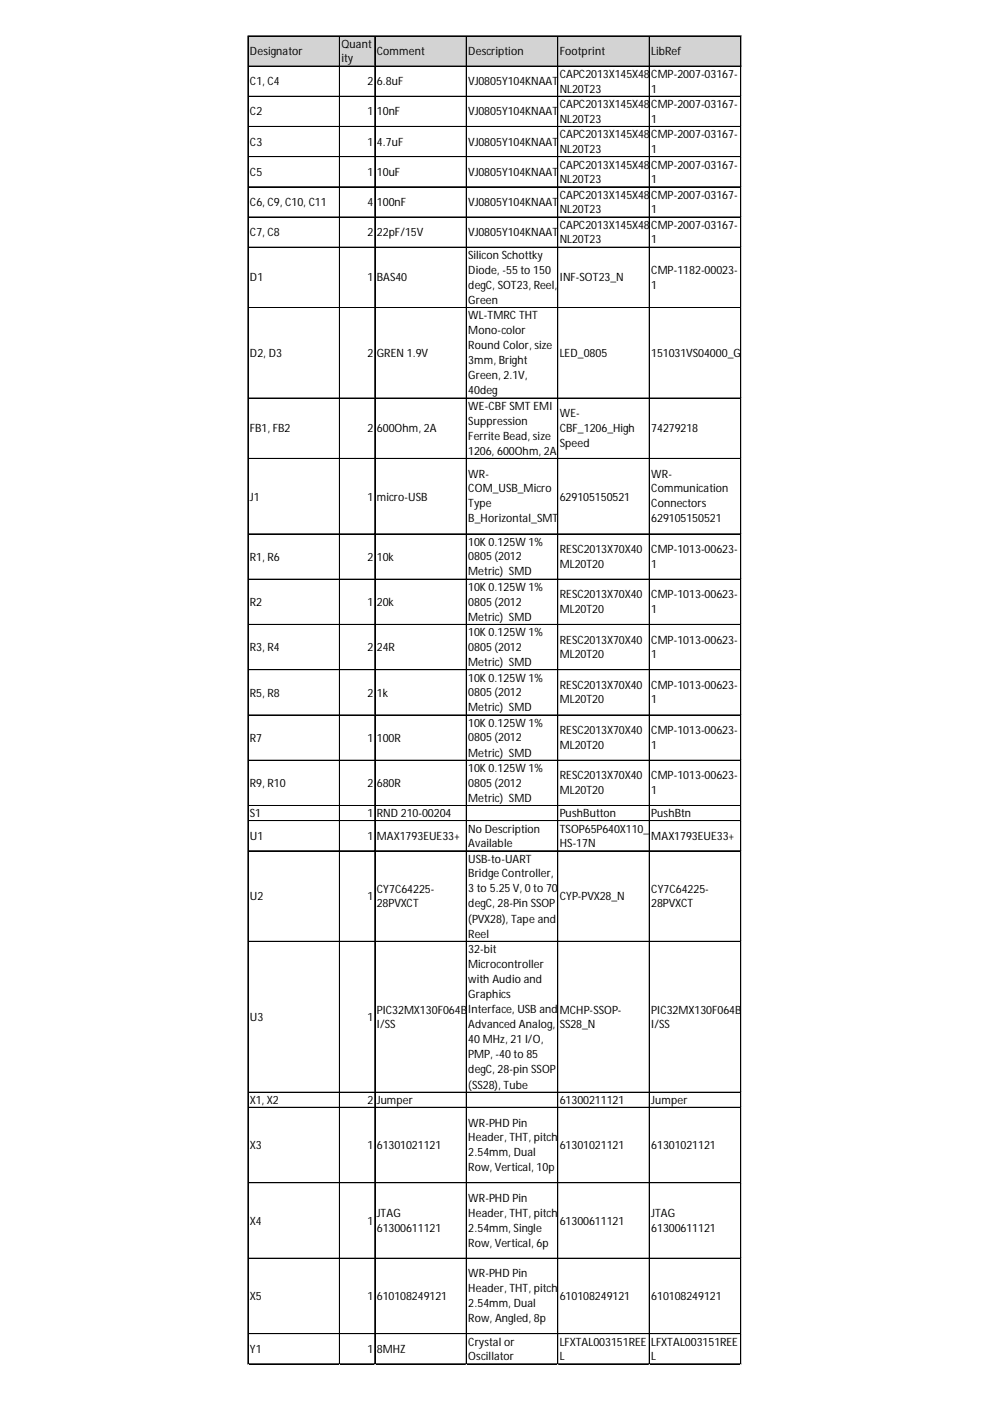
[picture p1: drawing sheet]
<svg xmlns="http://www.w3.org/2000/svg" width="210mm" height="297mm" viewBox="0 0 210 297" stroke-linecap="round" stroke-linejoin="round" font-family="sans-serif">
<defs><g id="words">
<g font-size="2.4">
<text x="53" y="11.7">Designator</text>
<text x="72.4" y="10.1">Quant</text>
<text x="79.9" y="11.7">Comment</text>
<text x="99.3" y="11.7">Description</text>
<text x="118.7" y="11.7">Footprint</text>
<text x="138.1" y="11.7">LibRef</text>
<text x="72.4" y="13.2">ity</text>
<text x="118.7" y="16.5">CAPC2013X145X48</text>
<text x="138.1" y="16.5">CMP-2007-03167-</text>
<text x="53" y="18.1">C1, C4</text>
<text x="77.9" y="18.1">2</text>
<text x="79.9" y="18.1">6.8uF</text>
<text x="99.3" y="18.1">VJ0805Y104KNAAT</text>
<text x="118.7" y="19.6">NL20T23</text>
<text x="118.7" y="22.9">CAPC2013X145X48</text>
<text x="138.1" y="19.6">1</text>
<text x="138.1" y="22.9">CMP-2007-03167-</text>
<text x="53" y="24.5">C2</text>
<text x="77.9" y="24.5">1</text>
<text x="79.9" y="24.5">10nF</text>
<text x="99.3" y="24.5">VJ0805Y104KNAAT</text>
<text x="118.7" y="26">NL20T23</text>
<text x="118.7" y="29.3">CAPC2013X145X48</text>
<text x="138.1" y="26">1</text>
<text x="138.1" y="29.3">CMP-2007-03167-</text>
<text x="53" y="30.9">C3</text>
<text x="77.9" y="30.9">1</text>
<text x="79.9" y="30.9">4.7uF</text>
<text x="99.3" y="30.9">VJ0805Y104KNAAT</text>
<text x="118.7" y="32.4">NL20T23</text>
<text x="118.7" y="35.7">CAPC2013X145X48</text>
<text x="138.1" y="32.4">1</text>
<text x="138.1" y="35.7">CMP-2007-03167-</text>
<text x="53" y="37.3">C5</text>
<text x="77.9" y="37.3">1</text>
<text x="79.9" y="37.3">10uF</text>
<text x="99.3" y="37.3">VJ0805Y104KNAAT</text>
<text x="118.7" y="38.8">NL20T23</text>
<text x="138.1" y="38.8">1</text>
<text x="53" y="43.7">C6, C9, C10, C11</text>
<text x="77.9" y="43.7">4</text>
<text x="79.9" y="43.7">100nF</text>
<text x="99.3" y="43.7">VJ0805Y104KNAAT</text>
<text x="118.7" y="42.1">CAPC2013X145X48</text>
<text x="118.7" y="45.2">NL20T23</text>
<text x="138.1" y="42.1">CMP-2007-03167-</text>
<text x="138.1" y="45.2">1</text>
<text x="53" y="50.1">C7, C8</text>
<text x="77.9" y="50.1">2</text>
<text x="79.9" y="50.1">22pF/15V</text>
<text x="99.3" y="50.1">VJ0805Y104KNAAT</text>
<text x="118.7" y="48.5">CAPC2013X145X48</text>
<text x="118.7" y="51.6">NL20T23</text>
<text x="138.1" y="48.5">CMP-2007-03167-</text>
<text x="138.1" y="51.6">1</text>
<text x="53" y="59.7">D1</text>
<text x="77.9" y="59.7">1</text>
<text x="79.9" y="59.7">BAS40</text>
<text x="99.3" y="54.9">Silicon Schottky</text>
<text x="99.3" y="58">Diode, -55 to 150</text>
<text x="118.7" y="59.7">INF-SOT23_N</text>
<text x="138.1" y="58.1">CMP-1182-00023-</text>
<text x="99.3" y="61.2">degC, SOT23, Reel,</text>
<text x="99.3" y="64.4">Green</text>
<text x="138.1" y="61.2">1</text>
<text x="99.3" y="67.7">WL-TMRC THT</text>
<text x="99.3" y="70.8">Mono-color</text>
<text x="53" y="75.7">D2, D3</text>
<text x="77.9" y="75.7">2</text>
<text x="79.9" y="75.7">GREN 1.9V</text>
<text x="99.3" y="74">Round Color, size</text>
<text x="99.3" y="77.2">3mm, Bright</text>
<text x="118.7" y="75.7">LED_0805</text>
<text x="138.1" y="75.7">151031VS04000_G</text>
<text x="99.3" y="80.4">Green, 2.1V,</text>
<text x="99.3" y="83.6">40deg</text>
<text x="99.3" y="86.9">WE-CBF SMT EMI</text>
<text x="118.7" y="88.5">WE-</text>
<text x="53" y="91.7">FB1, FB2</text>
<text x="77.9" y="91.7">2</text>
<text x="79.9" y="91.7">600Ohm, 2A</text>
<text x="99.3" y="90">Suppression</text>
<text x="99.3" y="93.2">Ferrite Bead, size</text>
<text x="118.7" y="91.6">CBF_1206_High</text>
<text x="118.7" y="94.8">Speed</text>
<text x="138.1" y="91.7">74279218</text>
<text x="99.3" y="96.4">1206, 600Ohm, 2A</text>
<text x="99.3" y="101.3">WR-</text>
<text x="138.1" y="101.3">WR-</text>
<text x="53" y="106.1">J1</text>
<text x="77.9" y="106.1">1</text>
<text x="79.9" y="106.1">micro-USB</text>
<text x="99.3" y="104.4">COM_USB_Micro</text>
<text x="99.3" y="107.6">Type</text>
<text x="118.7" y="106.1">629105150521</text>
<text x="138.1" y="104.4">Communication</text>
<text x="138.1" y="107.6">Connectors</text>
<text x="99.3" y="110.8">B_Horizontal_SMT</text>
<text x="138.1" y="110.8">629105150521</text>
<text x="53" y="118.9">R1, R6</text>
<text x="77.9" y="118.9">2</text>
<text x="79.9" y="118.9">10k</text>
<text x="99.3" y="115.7">10K 0.125W 1%</text>
<text x="99.3" y="118.8">0805 (2012</text>
<text x="118.7" y="117.3">RESC2013X70X40</text>
<text x="138.1" y="117.3">CMP-1013-00623-</text>
<text x="99.3" y="122">Metric) SMD</text>
<text x="99.3" y="125.3">10K 0.125W 1%</text>
<text x="118.7" y="120.4">ML20T20</text>
<text x="138.1" y="120.4">1</text>
<text x="53" y="128.5">R2</text>
<text x="77.9" y="128.5">1</text>
<text x="79.9" y="128.5">20k</text>
<text x="99.3" y="128.4">0805 (2012</text>
<text x="99.3" y="131.6">Metric) SMD</text>
<text x="118.7" y="126.9">RESC2013X70X40</text>
<text x="118.7" y="130">ML20T20</text>
<text x="138.1" y="126.9">CMP-1013-00623-</text>
<text x="138.1" y="130">1</text>
<text x="99.3" y="134.9">10K 0.125W 1%</text>
<text x="118.7" y="136.5">RESC2013X70X40</text>
<text x="138.1" y="136.5">CMP-1013-00623-</text>
<text x="53" y="138.1">R3, R4</text>
<text x="77.9" y="138.1">2</text>
<text x="79.9" y="138.1">24R</text>
<text x="99.3" y="138">0805 (2012</text>
<text x="99.3" y="141.2">Metric) SMD</text>
<text x="118.7" y="139.5">ML20T20</text>
<text x="138.1" y="139.5">1</text>
<text x="53" y="147.7">R5, R8</text>
<text x="77.9" y="147.7">2</text>
<text x="79.9" y="147.7">1k</text>
<text x="99.3" y="144.5">10K 0.125W 1%</text>
<text x="99.3" y="147.6">0805 (2012</text>
<text x="118.7" y="146.1">RESC2013X70X40</text>
<text x="118.7" y="149.1">ML20T20</text>
<text x="138.1" y="146.1">CMP-1013-00623-</text>
<text x="138.1" y="149.1">1</text>
<text x="99.3" y="150.8">Metric) SMD</text>
<text x="99.3" y="154.1">10K 0.125W 1%</text>
<text x="118.7" y="155.7">RESC2013X70X40</text>
<text x="138.1" y="155.7">CMP-1013-00623-</text>
<text x="53" y="157.3">R7</text>
<text x="77.9" y="157.3">1</text>
<text x="79.9" y="157.3">100R</text>
<text x="99.3" y="157.2">0805 (2012</text>
<text x="99.3" y="160.4">Metric) SMD</text>
<text x="118.7" y="158.7">ML20T20</text>
<text x="138.1" y="158.7">1</text>
<text x="53" y="166.9">R9, R10</text>
<text x="77.9" y="166.9">2</text>
<text x="79.9" y="166.9">680R</text>
<text x="99.3" y="163.7">10K 0.125W 1%</text>
<text x="99.3" y="166.8">0805 (2012</text>
<text x="118.7" y="165.3">RESC2013X70X40</text>
<text x="138.1" y="165.3">CMP-1013-00623-</text>
<text x="53" y="173.3">S1</text>
<text x="77.9" y="173.3">1</text>
<text x="79.9" y="173.3">RND 210-00204</text>
<text x="99.3" y="170">Metric) SMD</text>
<text x="118.7" y="168.3">ML20T20</text>
<text x="118.7" y="173.3">PushButton</text>
<text x="138.1" y="168.3">1</text>
<text x="138.1" y="173.3">PushBtn</text>
<text x="53" y="178.1">U1</text>
<text x="77.9" y="178.1">1</text>
<text x="79.9" y="178.1">MAX1793EUE33+</text>
<text x="99.3" y="176.5">No Description</text>
<text x="99.3" y="179.6">Available</text>
<text x="118.7" y="176.5">TSOP65P640X110_</text>
<text x="118.7" y="179.6">HS-17N</text>
<text x="138.1" y="178.1">MAX1793EUE33+</text>
<text x="99.3" y="182.9">USB-to-UART</text>
<text x="99.3" y="186">Bridge Controller,</text>
<text x="53" y="190.9">U2</text>
<text x="77.9" y="190.9">1</text>
<text x="79.9" y="189.3">CY7C64225-</text>
<text x="99.3" y="189.2">3 to 5.25 V, 0 to 70</text>
<text x="118.7" y="190.9">CYP-PVX28_N</text>
<text x="138.1" y="189.3">CY7C64225-</text>
<text x="79.9" y="192.4">28PVXCT</text>
<text x="99.3" y="192.4">degC, 28-Pin SSOP</text>
<text x="99.3" y="195.6">(PVX28), Tape and</text>
<text x="138.1" y="192.4">28PVXCT</text>
<text x="99.3" y="198.8">Reel</text>
<text x="99.3" y="202.1">32-bit</text>
<text x="99.3" y="205.2">Microcontroller</text>
<text x="99.3" y="208.4">with Audio and</text>
<text x="79.9" y="214.9">PIC32MX130F064B-Interface, USB and</text>
<text x="99.3" y="211.6">Graphics</text>
<text x="118.7" y="214.9">MCHP-SSOP-</text>
<text x="138.1" y="214.9">PIC32MX130F064B-</text>
<text x="53" y="216.4">U3</text>
<text x="77.9" y="216.4">1</text>
<text x="79.9" y="218">I/SS</text>
<text x="99.3" y="218">Advanced Analog,</text>
<text x="99.3" y="221.2">40 MHz, 21 I/O,</text>
<text x="118.7" y="218">SS28_N</text>
<text x="138.1" y="218">I/SS</text>
<text x="99.3" y="224.4">PMP, -40 to 85</text>
<text x="99.3" y="227.6">degC, 28-pin SSOP</text>
<text x="99.3" y="230.8">(SS28), Tube</text>
<text x="53" y="234.1">X1, X2</text>
<text x="77.9" y="234.1">2</text>
<text x="79.9" y="234.1">Jumper</text>
<text x="99.3" y="238.8">WR-PHD Pin</text>
<text x="118.7" y="234.1">61300211121</text>
<text x="138.1" y="234.1">Jumper</text>
<text x="53" y="243.7">X3</text>
<text x="77.9" y="243.7">1</text>
<text x="79.9" y="243.7">61301021121</text>
<text x="99.3" y="241.9">Header, THT, pitch</text>
<text x="99.3" y="245.1">2.54mm, Dual</text>
<text x="118.7" y="243.7">61301021121</text>
<text x="138.1" y="243.7">61301021121</text>
<text x="99.3" y="248.3">Row, Vertical, 10p</text>
<text x="99.3" y="254.8">WR-PHD Pin</text>
<text x="99.3" y="257.9">Header, THT, pitch</text>
<text x="53" y="259.7">X4</text>
<text x="77.9" y="259.7">1</text>
<text x="79.9" y="258">JTAG</text>
<text x="79.9" y="261.1">61300611121</text>
<text x="99.3" y="261.1">2.54mm, Single</text>
<text x="118.7" y="259.7">61300611121</text>
<text x="138.1" y="258">JTAG</text>
<text x="138.1" y="261.1">61300611121</text>
<text x="99.3" y="264.3">Row, Vertical, 6p</text>
<text x="53" y="275.7">X5</text>
<text x="77.9" y="275.7">1</text>
<text x="79.9" y="275.7">610108249121</text>
<text x="99.3" y="270.8">WR-PHD Pin</text>
<text x="99.3" y="273.9">Header, THT, pitch</text>
<text x="118.7" y="275.7">610108249121</text>
<text x="138.1" y="275.7">610108249121</text>
<text x="99.3" y="277.1">2.54mm, Dual</text>
<text x="99.3" y="280.3">Row, Angled, 8p</text>
<text x="53" y="286.8">Y1</text>
<text x="77.9" y="286.8">1</text>
<text x="79.9" y="286.8">8MHZ</text>
<text x="99.3" y="285.3">Crystal or</text>
<text x="118.7" y="285.3">LFXTAL003151REE</text>
<text x="138.1" y="285.3">LFXTAL003151REE</text>
<text x="99.3" y="288.4">Oscillator</text>
<text x="118.7" y="288.4">L</text>
<text x="138.1" y="288.4">L</text>
</g>
</g></defs>
<path d="M52.6 7.7h104.6v6.4h-104.6z" fill="#d3d3d3"/>
<g fill="none" stroke="#000" stroke-width=".21">
<path d="M52.6 7.6v281.7M52.7 7.6h104.5M52.7 7.7h104.5M52.7 14h104.5M52.7 14.1h104.5M72 7.7v281.6M79.5 7.7v281.6M98.9 7.7v281.6M118.3 7.7v281.6M137.6 7.7v281.6M137.7 7.7v281.6M157 7.7v281.6"/>
<path d="M157.1 7.7v281.6M52.7 20.4h104.5M52.7 20.5h104.5M52.7 26.8h104.5M52.7 26.9h104.5M52.7 33.2h104.5M52.7 33.3h104.5M52.7 39.6h104.5M52.7 39.7h104.5M52.7 46h104.5M52.7 46.1h104.5M52.7 52.4h104.5"/>
<path d="M52.7 52.5h104.5M52.7 65.2h104.5M52.7 65.3h104.5M52.7 84.4h104.5M52.7 97.2h104.5M52.7 113.2h104.5M52.7 122.8h104.5M52.7 132.4h104.5M52.7 142h104.5M52.7 151.6h104.5M52.7 161.2h104.5M52.7 170.8h104.5"/>
<path d="M52.7 174h104.5M52.7 180.4h104.5M52.7 199.6h104.5M52.7 231.6h104.5M52.7 234.8h104.5M52.7 250.8h104.5M52.7 266.8h104.5M52.7 282.8h104.5M52.7 289.2h104.5"/>
</g>
<path d="M52.6 289.3h.1" fill="none" stroke="#d4d4d4" stroke-width=".21"/>
<path d="M52.6 289.3h.1z" fill="#d4d4d4"/>
<path d="M72 289.3h.1" fill="none" stroke="#d4d4d4" stroke-width=".21"/>
<path d="M72 289.3h.1z" fill="#d4d4d4"/>
<path d="M79.5 289.3h.1" fill="none" stroke="#d4d4d4" stroke-width=".21"/>
<path d="M79.5 289.3h.1z" fill="#d4d4d4"/>
<path d="M98.9 289.3h.1" fill="none" stroke="#d4d4d4" stroke-width=".21"/>
<path d="M98.9 289.3h.1z" fill="#d4d4d4"/>
<path d="M118.3 289.3h.1" fill="none" stroke="#d4d4d4" stroke-width=".21"/>
<path d="M118.3 289.3h.1z" fill="#d4d4d4"/>
<path d="M137.6 289.3h.1" fill="none" stroke="#d4d4d4" stroke-width=".21"/>
<path d="M137.6 289.3h.2z" fill="#d4d4d4"/>
<path d="M157 289.3h.1" fill="none" stroke="#d4d4d4" stroke-width=".21"/>
<path d="M157 289.3h.2z" fill="#d4d4d4"/>
<path d="M157.2 20.4h.1" fill="none" stroke="#d4d4d4" stroke-width=".21"/>
<path d="M157.2 20.4v.1z" fill="#d4d4d4"/>
<path d="M157.2 26.8h.1" fill="none" stroke="#d4d4d4" stroke-width=".21"/>
<path d="M157.2 26.8v.1z" fill="#d4d4d4"/>
<path d="M157.2 33.2h.1" fill="none" stroke="#d4d4d4" stroke-width=".21"/>
<path d="M157.2 33.2v.1z" fill="#d4d4d4"/>
<path d="M157.2 39.6h.1" fill="none" stroke="#d4d4d4" stroke-width=".21"/>
<path d="M157.2 39.6v.1z" fill="#d4d4d4"/>
<path d="M157.2 46h.1" fill="none" stroke="#d4d4d4" stroke-width=".21"/>
<path d="M157.2 46v.1z" fill="#d4d4d4"/>
<path d="M157.2 52.4h.1" fill="none" stroke="#d4d4d4" stroke-width=".21"/>
<path d="M157.2 52.4v.1z" fill="#d4d4d4"/>
<path d="M157.2 65.2h.1" fill="none" stroke="#d4d4d4" stroke-width=".21"/>
<path d="M157.2 65.2v.1z" fill="#d4d4d4"/>
<path d="M157.2 84.4h.1" fill="none" stroke="#d4d4d4" stroke-width=".21"/>
<path d="M157.2 84.4v.1z" fill="#d4d4d4"/>
<path d="M157.2 97.2h.1" fill="none" stroke="#d4d4d4" stroke-width=".21"/>
<path d="M157.2 97.2v.1z" fill="#d4d4d4"/>
<path d="M157.2 113.2h.1" fill="none" stroke="#d4d4d4" stroke-width=".21"/>
<path d="M157.2 113.2v.1z" fill="#d4d4d4"/>
<path d="M157.2 122.8h.1" fill="none" stroke="#d4d4d4" stroke-width=".21"/>
<path d="M157.2 122.8v.1z" fill="#d4d4d4"/>
<path d="M157.2 132.4h.1" fill="none" stroke="#d4d4d4" stroke-width=".21"/>
<path d="M157.2 132.4v.1z" fill="#d4d4d4"/>
<path d="M157.2 142h.1" fill="none" stroke="#d4d4d4" stroke-width=".21"/>
<path d="M157.2 142v.1z" fill="#d4d4d4"/>
<path d="M157.2 151.6h.1" fill="none" stroke="#d4d4d4" stroke-width=".21"/>
<path d="M157.2 151.6v.1z" fill="#d4d4d4"/>
<path d="M157.2 161.2h.1" fill="none" stroke="#d4d4d4" stroke-width=".21"/>
<path d="M157.2 161.2v.1z" fill="#d4d4d4"/>
<path d="M157.2 170.8h.1" fill="none" stroke="#d4d4d4" stroke-width=".21"/>
<path d="M157.2 170.8v.1z" fill="#d4d4d4"/>
<path d="M157.2 174h.1" fill="none" stroke="#d4d4d4" stroke-width=".21"/>
<path d="M157.2 174v.1z" fill="#d4d4d4"/>
<path d="M157.2 180.4h.1" fill="none" stroke="#d4d4d4" stroke-width=".21"/>
<path d="M157.2 180.4v.1z" fill="#d4d4d4"/>
<path d="M157.2 199.6h.1" fill="none" stroke="#d4d4d4" stroke-width=".21"/>
<path d="M157.2 199.6v.1z" fill="#d4d4d4"/>
<path d="M157.2 231.6h.1" fill="none" stroke="#d4d4d4" stroke-width=".21"/>
<path d="M157.2 231.6v.1z" fill="#d4d4d4"/>
<path d="M157.2 234.8h.1" fill="none" stroke="#d4d4d4" stroke-width=".21"/>
<path d="M157.2 234.8v.1z" fill="#d4d4d4"/>
<path d="M157.2 250.8h.1" fill="none" stroke="#d4d4d4" stroke-width=".21"/>
<path d="M157.2 250.8v.1z" fill="#d4d4d4"/>
<path d="M157.2 266.8h.1" fill="none" stroke="#d4d4d4" stroke-width=".21"/>
<path d="M157.2 266.8v.1z" fill="#d4d4d4"/>
<path d="M157.2 282.8h.1" fill="none" stroke="#d4d4d4" stroke-width=".21"/>
<path d="M157.2 282.8v.1z" fill="#d4d4d4"/>
<path d="M157.2 289.2h.1" fill="none" stroke="#d4d4d4" stroke-width=".21"/>
<path d="M157.2 289.2v.1z" fill="#d4d4d4"/>
<use href="#words"/>
</svg>
